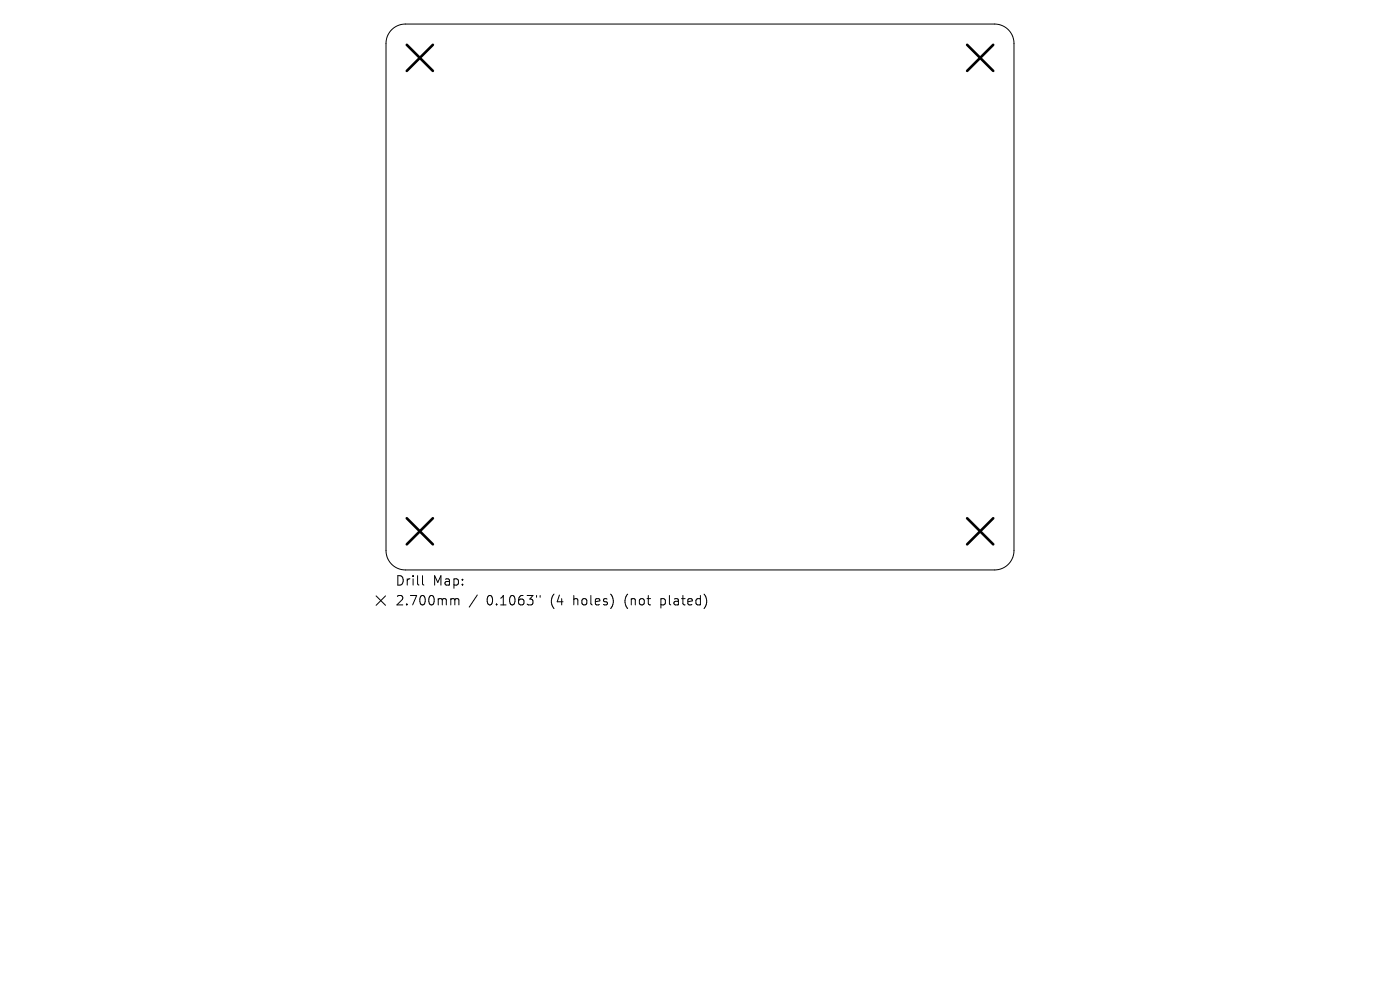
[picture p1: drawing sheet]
<svg xmlns="http://www.w3.org/2000/svg" width="297mm" height="210mm" viewBox="0 0 297 210" stroke-linecap="round" stroke-linejoin="round" font-family="sans-serif">
<defs><g id="words">
<g font-size="2.8">
<text x="83.8" y="124.5">Drill</text>
<text x="91.8" y="124.5">Map:</text>
<text x="83.8" y="128.7">2.700mm</text>
<text x="103.2" y="128.7">0.1063&quot;</text>
<text x="117" y="128.7">(4</text>
<text x="121.9" y="128.7">holes)</text>
<text x="133" y="128.7">(not</text>
<text x="140.8" y="128.7">plated)</text>
</g>
</g></defs>
<path d="M83.1 6.3a4.1 4.1 0 0 1 2.9-1.2h125a4.1 4.1 0 0 1 4.1 4.1v107.6a4.1 4.1 0 0 1-4.1 4.1h-125a4.1 4.1 0 0 1-4.1-4.1v-107.6a4.1 4.1 0 0 1 1.2-2.9zM79.8 126.4l2 2M81.8 126.4l-2 2M89.6 122.1v1.7l.3 .3M95.9 127h.3l.3 .3M96.5 127.3l.3-.3 .5 .1v1.2M96.5 127.3v1M101.3 126.2l-1.8 2.6M113.8 126.3v.4M114.6 126.3v.4" fill="none" stroke="#000" stroke-width=".21"/>
<path d="M86.3 9.5l5.5 5.5M91.8 9.5l-5.5 5.5M205.2 9.5l5.5 5.5M210.7 9.5l-5.5 5.5M86.3 109.9l5.5 5.6M91.8 109.9l-5.5 5.6M205.2 109.9l5.5 5.6M210.7 109.9l-5.5 5.6" fill="none" stroke="#000" stroke-width=".55"/>
<use href="#words"/>
</svg>
